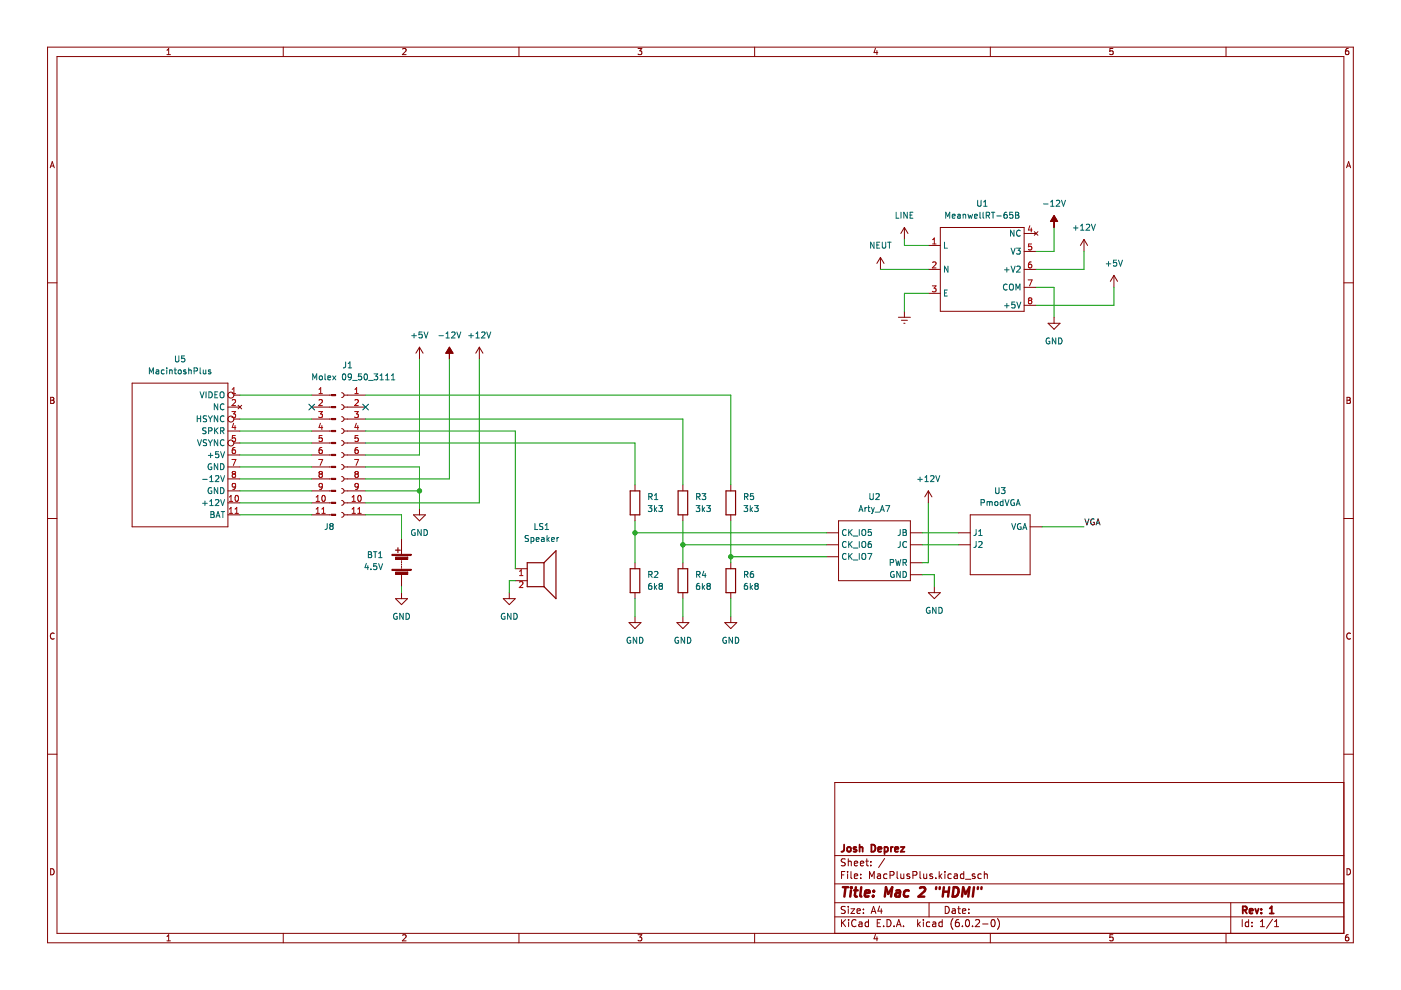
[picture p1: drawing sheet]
<svg xmlns="http://www.w3.org/2000/svg" width="297mm" height="210mm" viewBox="0 0 297 210" stroke-linecap="round" stroke-linejoin="round" font-family="sans-serif">
<path d="M.1 0h297v209.9h-297z" fill-rule="evenodd" fill="#fff" stroke="#fff" stroke-width=".21"/>
<g fill="none" stroke="#840000" stroke-width=".21">
<path d="M10.1 10h276.8v189.9h-276.8zM12.1 12h272.8v185.9h-272.8zM35.4 11.6h.7M35.4 10.7l.4-.4v1.3M60.1 10v2M85.4 10.4l.5-.1 .2 .4-.8 .9h.8M110 10v2M135.3 10.3h.8l-.5 .5 .4 .1v.6l-.2 .1-.5-.1M160 10v2M185.6 10.2l-.3 .9h.8M185.9 10.7v.9M210 10v2"/>
<path d="M236 10.3h-.7v.6l.6-.1 .1 .7-.2 .1-.5-.1M259.9 10v2M285.9 10.3h-.4l-.2 .3v.7l.2 .3 .4-.1v-.7h-.4l-.2 .2M10.6 35.6l.5-1.3 .4 1.3M10.8 35.2h.6M285.5 35.6l.4-1.3 .5 1.3M285.6 35.2h.6M10.1 60h2M186.7 54.6v2.5M186.7 54.6l-.8 1.2M186.7 54.6l.7 1.2M191.7 48.2v2.6"/>
<path d="M191.7 48.2l-.7 1.3M191.7 48.2l.8 1.3M196.8 52h2.6M196.8 57.1h2.6M199.4 48.2h17.7v17.8h-17.7zM217.1 57.1h2.6M217.1 49.5h2.6M217.1 53.3h2.6M219.3 49.1l.8 .8M220.1 49.1l-.8 .8M223.5 47v1.2M223.5 45.7l.7 1.3h-1.5z"/>
<path d="M229.8 50.8l-.7 1.2M229.8 50.8v2.5M229.8 50.8l.8 1.2M236.2 58.4l-.8 1.3M236.2 58.4v2.5M236.2 58.4l.7 1.3M284.9 60h2M88.9 73.6v2.6M88.9 73.6l.8 1.3M88.9 73.6l-.7 1.3M95.3 74.9v1.3M95.3 73.6l.7 1.3h-1.5z"/>
<path d="M101.6 73.6l.8 1.3M101.6 73.6v2.6M101.6 73.6l-.7 1.3M190.5 67.3h2.5M191.1 67.9h1.3M191.6 68.5h.3M191.7 66v1.3M196.8 62.2h2.6M217.1 60.9h2.6M217.1 64.7h2.6M222.2 68.5h2.6l-1.3 1.3zM223.5 67.3v1.2"/>
<path d="M10.7 84.2h.5l.2 .3-.2 .4 .2 .1 .1 .3-.3 .2h-.5zM10.7 84.9h.5M28 81.2h20.3v30.5h-20.3zM48.3 86.3h2.6M48.3 91.4h2.6M48.3 96.5h2.6M48.3 99h2.6M49.6 83.8h1.3M49.6 88.8h1.3M49.6 93.9h1.3M50.5 85.9l.7 .8M51.2 85.9l-.7 .8"/>
<path d="M66.1 83.8h4.2M66.1 86.3h4.2M66.1 88.8h4.2M66.1 91.4h4.2M66.1 93.9h4.2M66.1 96.5h4.2M66.1 99h4.2M72.4 98.5a.51 .51 0 0 1 .5 .5 .51 .51 0 0 1-.5 .5M72.4 96a.51 .51 0 0 1 .5 .5 .51 .51 0 0 1-.5 .5M72.4 93.4a.51 .51 0 0 1 .5 .5 .51 .51 0 0 1-.5 .5M72.4 90.9a.51 .51 0 0 1 .5 .5 .51 .51 0 0 1-.5 .5M72.4 88.3a.51 .51 0 0 1 .5 .5 .51 .51 0 0 1-.5 .6"/>
<path d="M72.4 85.8a.51 .51 0 0 1 .5 .5 .51 .51 0 0 1-.5 .5M72.4 83.3a.51 .51 0 0 1 .5 .5 .51 .51 0 0 1-.5 .5M72.9 83.8h4.6M72.9 86.3h4.6M72.9 88.8h4.6M72.9 91.4h4.6M72.9 93.9h4.6M72.9 96.5h4.6M72.9 99h4.6M285.6 84.2h.4l.3 .3-.3 .4 .3 .1v.3l-.2 .2h-.5zM285.6 84.9h.4M10.1 109.9h2"/>
<path d="M48.3 106.6h2.6M48.3 109.2h2.6M48.3 101.5h2.6M48.3 104.1h2.6M66.1 106.6h4.2M66.1 109.2h4.2M66.1 101.5h4.2M66.1 104.1h4.2M72.4 108.7a.51 .51 0 0 1 .5 .5 .51 .51 0 0 1-.5 .5M72.4 106.1a.51 .51 0 0 1 .5 .5 .51 .51 0 0 1-.5 .5M72.4 103.6a.51 .51 0 0 1 .5 .5 .51 .51 0 0 1-.5 .5M72.4 101a.51 .51 0 0 1 .5 .5 .51 .51 0 0 1-.5 .6"/>
<path d="M72.9 106.6h4.6M72.9 109.2h4.6M72.9 101.5h4.6M72.9 104.1h4.6M85.1 114.2v3.3M85.1 118.6v.2M85.1 119.1v.2M85.1 119.6v.2M87.7 109.2h2.5l-1.3 1.2zM88.9 107.9v1.3M134.6 102.8v1.3M134.6 109.2v1.2"/>
<path d="M134.6 119.3v1.3M144.8 102.8v1.3M144.8 109.2v1.2M144.8 119.3v1.3M154.9 102.8v1.3M154.9 109.2v1.2M154.9 119.3v1.3M175.2 113h2.6M175.2 115.5h2.6M175.2 118h2.6M177.8 110.4h15.2v12.7h-15.2zM193 113h2.6"/>
<path d="M193 115.5h2.6M193 119.3h2.6M196.8 104.1l-.7 1.3M196.8 104.1v2.5M196.8 104.1l.8 1.3M203.2 113h2.5M203.2 115.5h2.5M205.7 109.2h12.7v12.7h-12.7zM218.4 111.7h2.5M284.9 109.9h2M11.5 134.3a.58 .58 0 0 0-.8 .6 .58 .58 0 0 0 .8 .5M83.9 126.9h2.5l-1.3 1.3z"/>
<path d="M85.1 120.1v.2M85.1 120.6v.2M85.1 121.9v2.5M85.1 125.7v1.2M106.7 126.9h2.5l-1.2 1.3zM108 125.7v1.2M109.2 123.1h2.6M109.2 120.6h2.6M133.4 132h2.5l-1.3 1.3zM134.6 125.7v1.2M134.6 130.7v1.3M143.5 132h2.6l-1.3 1.3z"/>
<path d="M144.8 125.7v1.2M144.8 130.7v1.3M153.7 132h2.5l-1.3 1.3zM154.9 125.7v1.2M154.9 130.7v1.3M193 121.9h2.6M196.8 125.7h2.6l-1.3 1.2zM198.1 124.4v1.3M286.3 134.3a.58 .58 0 0 0-.8 .6 .58 .58 0 0 0 .8 .5M10.1 159.9h2M284.9 159.9h2M284.9 165.9h-107.9v32"/>
<path d="M10.7 184.2a.66 .66 0 0 1 .8 .6 .66 .66 0 0 1-.8 .7zM35.4 198.6l.4-.4v1.3M35.4 199.5h.7M60.1 197.9v2M85.4 198.3l.5-.1 .2 .4-.8 .9h.8M110 197.9v2M135.3 198.2h.8l-.5 .5 .4 .1v.6l-.2 .1-.5-.1M160 197.9v2M177 194.4h107.9M177 191.4h107.9M177 187.4h107.9M177 181.4h107.9"/>
<path d="M178.4 195v1.5M178.4 185.5h.5M178.6 195.6l.7 .9M179.1 184.8h-.7v1.5M179.2 192.2h-.6l-.2 .1v.4l.7 .3 .1 .4-.3 .3-.5-.1M179.2 182.2l-.6-.1-.2 .1v.5l.7 .2 .1 .4-.3 .3-.5-.1M179.3 195l-.9 .8M179.7 184.8v.1M179.7 185.3v1M179.9 182.1v1.5M179.9 192.2v.1M179.9 192.7v1"/>
<path d="M179.9 182.7l.2-.1 .3 .1 .1 .9M179.9 195v.1M179.9 195.5v1M180.4 192.7h.8l-.8 1h.8M180.4 184.8v1.3l.2 .2M181.1 185.8l.7-.2v-.2l-.5-.1-.2 .2 .1 .7h.6M181.1 183.1l.7-.2v-.2l-.5-.1-.2 .2 .1 .7h.6M181.5 195.1a.71 .71 0 0 0-1 .5 .71 .71 0 0 0 .7 .9l.3-.2M181.7 193.2l.7-.2-.1-.3h-.4l-.2 .2 .1 .7h.5M182.1 195.5h.6l.1 1M182.4 183.1l.7-.2v-.2l-.5-.1-.2 .2 .1 .7h.6M182.5 186.1v.2"/>
<path d="M182.5 185.4v.1M182.8 195.8l-.5 .1-.2 .2 .2 .4 .5-.1M183.1 192.7v.2M183.1 193.5v.2M183.6 182.6h.5M183.8 182.1v1.3l.3 .2M184.1 195.5h-.4l-.3 .3 .2 .6h.5M184.1 195v1.5M184.3 186.3v-1.5l.5 1.1 .5-1.1v1.5M184.6 183.4v.2M184.6 182.7v.1M184.7 193.7l.5-1.5 .5 1.5"/>
<path d="M184.8 193.2h.8M185.6 198.1l-.3 .9h.8M185.9 198.6v.9M186 195.7h.5M186.1 185.4h.5l.1 .9M186.5 192.1l-.4 1.1h1M186.7 195h-.7v1.5h.7M186.7 185.6l-.5 .1-.2 .2 .2 .4 .5-.1M186.8 192.7v1M187.3 196.3v.2M187.6 182l-1.3 1.9M188.1 195a.76 .76 0 0 1 .8 .7 .76 .76 0 0 1-.8 .8z"/>
<path d="M188.1 185.4l-.5-.1-.3 .3 .2 .6h.6M188.7 185.6l.7-.1 .2-.2-.1-.4-.8-.1v1.5M189.6 196.3v.2M190.1 196.5l.5-1.5 .5 1.5M190.2 196h.7M190.2 184.8v1.3l.2 .2M191 185.3l.1 .9 .3 .1 .2-.2M191.6 196.3v.2M191.6 185.3v1M192.8 185.4l-.3-.1-.2 .2v.2l.5 .2v.3h-.5M193.6 185.6l.7-.1 .1-.2-.1-.4-.7-.1v1.5M194.6 195v1.5"/>
<path d="M194.7 195.9l.4 .6M195.1 184.8v1.3l.2 .2M195.1 195.5l-.5 .5M195.8 195v.1M195.8 195.5v1M195.8 185.3l.1 .9 .4 .1 .2-.2M196.5 185.3v1M197 191.4v3M197.1 195.5h-.4l-.3 .3 .2 .6h.5M197.7 185.4l-.4-.1-.2 .2 .1 .2 .5 .2v.3h-.6M197.8 195.5h.5l.1 1M198.4 195.8l-.5 .1-.2 .2 .2 .4 .5-.1"/>
<path d="M198.4 186.1v.2M199.1 184.8v1.5M199.3 185.7l.4 .6M199.7 185.3l-.6 .6M199.8 195.5h-.5l-.2 .3 .1 .6h.6M199.8 195v1.5M200.3 184.8v.1M200.3 185.3v1M200.4 192.2a.76 .76 0 0 1 .9 .7 .76 .76 0 0 1-.9 .8zM201.7 185.4l-.4-.1-.3 .3 .1 .6h.6M201.9 192.7h.6l.1 1M202.1 194.8a1.72 1.72 0 0 0 0 2.2"/>
<path d="M202.3 185.4h.6l.1 .9M202.6 193l-.5 .1-.3 .2 .3 .4 .5-.1M203 185.6l-.5 .1-.2 .2 .2 .4 .5-.1M203.1 192.7h.5M203.3 192.2v1.3l.3 .2M203.3 195h-.5a1.01 1.01 0 0 0 0 1.5l.5-.2 .1-.5-.3-.3-.4 .1-.1 .2M204.1 193.2l.7-.2-.1-.3h-.4l-.2 .2v.7h.6M204.1 196.3v.2M204.3 185.4l-.4-.1-.3 .3 .2 .6h.5M204.3 184.8v1.5M204.7 186.4h1.1M204.8 195.1l.3-.1a.8 .8 0 0 1 .5 .7 .8 .8 0 0 1-.5 .8l-.4-.6z"/>
<path d="M205.4 193.5v.2M205.4 192.7v.2M206.2 196.3v.2M206.7 185.4l-.4-.1-.2 .2 .1 .2 .5 .2v.3h-.6M206.8 195.1l.6-.1 .3 .4-.9 1.1h.9M208 185.4l-.4-.1-.3 .3 .2 .6h.5M208.3 195.9h1.2M208.7 185.4l.2-.1 .4 .1v.9M208.7 184.8v1.5M210 197.9v2M210.3 195.1l.2-.1a.8 .8 0 0 1 .5 .7 .8 .8 0 0 1-.5 .8l-.4-.6zM211.5 194.8a1.72 1.72 0 0 1 0 2.2"/>
<path d="M236 198.2h-.7v.6l.6-.1 .1 .7-.2 .1-.5-.1M259.9 197.9v2M260.9 191.4v6.5M263.4 195v1.5M264.7 195.5h-.4l-.3 .3 .2 .6h.5M264.7 195v1.5M265.4 196.3v.2M265.4 195.5v.2M267.2 196.5h.9M267.2 195.4l.5-.4v1.5M269.8 194.9l-1.3 1.9M270.2 196.5h.9"/>
<path d="M270.2 195.4l.5-.4v1.5M285.6 184.2a.66 .66 0 0 1 .7 .6 .66 .66 0 0 1-.7 .7zM285.9 198.2h-.4l-.2 .3v.7l.2 .3 .4-.1v-.7h-.4l-.2 .2"/>
<circle cx="49" cy="88.8" r=".63"/>
<circle cx="49" cy="93.9" r=".63"/>
<circle cx="49" cy="83.8" r=".63"/>
</g>
<g fill="none" stroke="#840000" stroke-width=".39">
<path d="M179 179.1l-.1 1.3-.5 .2M179.7 179.7l.2-.1 .4 .1 .1 .6-.1 .2-.4 .1-.2-.2zM181.5 179.7l-.3-.1-.2 .2v.2l.5 .2v.3h-.5M182.3 179.7l.2-.1 .3 .1 .1 .9M182.3 179.1v1.5M184.8 179.1a.76 .76 0 0 1 .8 .7 .76 .76 0 0 1-.8 .8zM187.5 179.7l.5-.1 .3 .3-.2 .6h-.6M187.5 179.6v1.5M188.9 179.6v1M189.3 179.6l-.4 .3M191 179.6h.7l-.7 1h.7M186.2 180.1l.7-.2-.1-.2-.4-.1-.2 .2 .1 .7h.5"/>
<path d="M189.7 180.1l.8-.2-.1-.2-.4-.1-.3 .2 .1 .7h.6M263.5 193l.7-.1 .2-.2-.1-.4-.8-.1v1.5M263.9 193l.5 .7M264.9 193.2l.7-.2v-.3h-.5l-.2 .2 .1 .7h.6M266.1 192.7l.4 1 .3-1M267.4 193.5v.2M267.4 192.7v.2M269.2 193.7h.9M269.2 192.6l.4-.4v1.5"/>
</g>
<g fill="none" stroke="#840000" stroke-width=".52">
<path d="M178.7 188.1h1.1M179.3 188.1l-.3 2M180.4 188.8l-.1 1.3M180.5 188.1v.2M181.1 188.8h.8M181.5 188.1l-.3 1.7 .1 .2 .4 .1M182.6 188.1l-.2 1.7 .2 .3M183.4 189.4l1-.2-.1-.3-.5-.1-.4 .3v.9h.8M185.1 189.9v.2M185.3 188.9l-.1 .2M187.6 190.1l.2-2 .5 1.4 .9-1.4-.3 2M190 188.9h.8l-.1 1.2"/>
<path d="M190.8 189.2l-.6 .1a.4 .4 0 0 0-.4 .4 .4 .4 0 0 0 .3 .4l.6-.1M192.7 188.9a.66 .66 0 0 0-1 .3l-.1 .5 .2 .3h.8M195 188.3l.4-.2h.4l.3 .2v.4l-.1 .3-1.3 1.1h1.3M198.5 188.1v.4M199.3 188.1l-.1 .4M200 189.1h1.1M200.1 188.1l-.2 2M201.3 188.1l-.3 2M202.2 188.1a.96 .96 0 0 1 1 .6 .96 .96 0 0 1-.3 1.1l-.5 .3h-.4zM204 190.1l.2-2 .5 1.4 .8-1.4-.2 2M206.5 188.1l-.3 2M207.4 188.1l-.1 .4"/>
<path d="M208.1 188.1v.4"/>
</g>
<g fill="none" stroke="#006464" stroke-width=".21">
<path d="M185.3 51.3v1.3l-.7-1.3v1.3M185.9 51.9h.4M186.5 51.3h-.6v1.3h.6M187.1 51.3v1.1l.2 .2h.2l.3-.2v-1.1M188.2 51.3h.7M188.6 51.3v1.3M190 45v1.3h.6M191 45v1.3M192.4 45v1.3l-.8-1.3v1.3M193 45.6h.4M193.6 45h-.6v1.3h.6M200.3 51.3v1.3h.6"/>
<path d="M200.5 46.3v-1.3l.4 .9 .5-.9v1.3M201 56.4v1.3l-.7-1.3v1.3M201.9 45.8l.6-.1-.1-.2-.3-.1-.2 .2 .1 .6h.4M203.1 45.5h.4l.1 .8M203.6 45.7l-.6 .3 .2 .3 .4-.1M204.2 45.5h.5v.8M204.2 45.4v.9M205.2 45.4l.3 .9 .2-.6 .3 .6 .2-.9M206.6 45.8l.6-.1v-.2l-.4-.1-.2 .2 .1 .6h.5M207.3 42.5v1l.2 .2h.4l.1-.2v-1M207.8 45v1.1l.1 .2M208.4 45v1.1l.2 .2"/>
<path d="M208.6 43.7h.7M208.6 42.8l.3-.3v1.2M209.1 45.7l.6-.1 .1-.5-.7-.1v1.3M209.4 45.7l.4 .6M210.2 45h.7M210.5 45v1.3M211.3 45.8h1M213 57.2h1M213.4 45l-.3 .1-.2 .2-.1 .7 .3 .3 .4-.2-.1-.6h-.3l-.3 .2M213.5 56.7v1M214.4 52.6l.4 1.3 .4-1.3M214.4 56.4l.4 1.3 .4-1.3"/>
<path d="M214.7 45h-.6v.6l.6-.1v.6l-.2 .2-.4-.2M215 48.8v1.3l-.7-1.3v1.3M215.3 45h.4l.3 .2-.3 .4 .3 .1v.3l-.2 .3h-.5zM215.3 45.6h.4M215.5 52.6h.8l-.4 .5 .3 .1v.6l-.1 .1-.6-.1M215.6 56.5l.5-.1 .2 .4-.8 .9h.8M216.3 48.9a.56 .56 0 0 0-.8 .5 .56 .56 0 0 0 .8 .6M221.2 43.2h1M222.8 42.8l.3-.3v1.2M222.8 43.7h.7M224 42.6l.4-.1 .3 .3-.8 .9h.8M225.1 42.5l.4 1.2 .4-1.2"/>
<path d="M227.6 48.3h1M228.1 47.8v1M229.1 48.8h.7M229.1 47.9l.4-.4v1.3M230.3 47.7l.5-.2 .2 .4-.7 .9h.7M231.4 47.5l.4 1.3 .4-1.3M234.5 55.9h1M235 55.5v.9M236.7 55.2h-.6v.6l.6-.1v.6l-.2 .1-.4-.1M237.1 55.2l.5 1.2 .4-1.2M31.7 79.3v-1.3l.4 .9 .4-.9v1.3M33.1 78.5h.5l.1 .8"/>
<path d="M33.7 78.7l-.6 .3 .1 .3 .5-.1M34.8 78.5l-.4-.1-.2 .3 .1 .5h.5M35.4 78v.1M35.4 78.4v.9M36 78.5h.4l.1 .8M36 78.4v.9M36.9 78.4h.5M37.1 78v1.1l.3 .2M37.2 75.5v1l.2 .2h.3l.2-.2v-1M37.8 78.5l.2-.1 .4 .1-.1 .7-.5-.1zM39.1 75.5h-.6v.6l.6-.1v.6l-.1 .1-.5-.1M39.4 78.5l-.3-.1-.2 .2 .1 .2 .4 .1v.3h-.5"/>
<path d="M40 78.5h.5l.1 .8M40 78v1.3M41.2 78.7l.6-.1v-.5l-.6-.1v1.3M42.4 78v1.1l.2 .2M43.1 78.4l.1 .8 .4-.1M43.6 78.4v.9M44.7 78.5l-.3-.1-.2 .2v.2l.5 .1v.3h-.5M67.8 79.8l.1-.1 .4 .1-.1 .7-.4-.1zM68.9 79.3v1.1l.2 .1M70.5 79.7l.7 .8M71.2 79.7l-.7 .8M72.7 79.4l.2-.1a.68 .68 0 0 1 .4 .6 .68 .68 0 0 1-.4 .6l-.3-.4z"/>
<path d="M73.3 76.7l-.1 1.1-.4 .2M73.8 78h.8M73.8 77.1l.4-.4v1.3M74.5 79.8l-.2 .3-.4-.1v-.6l.4-.1 .2 .2v.7l-.2 .3h-.4M76.6 79.3h-.6v.6l.6-.1v.6l-.1 .1-.5-.1M77.3 79.4l.2-.1a.68 .68 0 0 1 .4 .6 .68 .68 0 0 1-.4 .6l-.3-.4zM79.3 79.3h.8l-.4 .5 .3 .1v.5l-.2 .1-.5-.1M80.6 79.6l.3-.3v1.2M81.8 79.6l.3-.3v1.2M83 79.6l.3-.3v1.2M87.3 71.2h1M87.8 70.7v1"/>
<path d="M89.5 70.4h-.6l-.1 .6 .6-.1 .1 .6-.2 .2-.5-.2M89.9 70.4l.4 1.3 .5-1.3M93 71.2h1M94.6 71.7h.7M94.6 70.7l.3-.3v1.3M95.8 70.5l.5-.1 .2 .3-.8 1h.8M96.9 70.4l.4 1.3 .4-1.3M99.4 71.2h1M99.9 70.7v1M100.9 71.7h.7M100.9 70.7l.4-.3v1.3M102.1 70.5l.5-.1 .2 .3-.7 1h.7"/>
<path d="M103.2 70.4l.4 1.3 .4-1.3M200.3 62.1h.4M200.9 61.5h-.6v1.3h.6M213 64.8h1M213.5 64.3v1M213.5 60.4a.56 .56 0 0 0-.8 .5 .56 .56 0 0 0 .8 .5M214.1 60.4l.2-.2a.43 .43 0 0 1 .6 .5v.4a.42 .42 0 0 1-.5 .4 .42 .42 0 0 1-.4-.4zM215.2 64h-.6l-.1 .6h.6l.1 .6-.2 .1-.5-.1M215.4 61.5v-1.3l.4 .9 .4-.9v1.3M215.6 64l.4 1.3 .4-1.3M222.5 71.7a.58 .58 0 0 0-.7 .6 .58 .58 0 0 0 .8 .5v-.4h-.3M223.8 71.7v1.2l-.7-1.2v1.2"/>
<path d="M224.4 71.7a.64 .64 0 0 1 .8 .6 .64 .64 0 0 1-.8 .6zM41.8 88.2v1.2M41.8 88.8h.7M41.9 93.2l.4 1.3 .4-1.3M42.4 83.1l.4 1.2 .5-1.2M42.5 88.2v1.2M43.7 83.1v1.2M43.7 90.8l-.5-.1-.2 .2 .1 .3 .5 .3v.3l-.6 .1M43.8 88.2l-.7 .1v.3l.6 .3 .1 .3-.2 .2h-.5M43.8 93.3l-.7 .1v.3l.6 .3 .1 .3-.2 .2-.5-.1M44.2 88.2l.4 .6M44.2 93.2l.4 .7"/>
<path d="M44.2 96.6h.9M44.2 91.4l.6-.1 .1-.5-.7-.1v1.3M44.3 83.1a.64 .64 0 0 1 .7 .6 .64 .64 0 0 1-.7 .6zM44.6 88.8v.6M44.6 93.9v.6M44.7 96.1v.9M44.8 98.4a.58 .58 0 0 0-.7 .6 .58 .58 0 0 0 .8 .5v-.5h-.2M45 88.2l-.4 .6M45 93.2l-.4 .7M45.5 90.7v1.3M45.6 83.7h.4M45.7 91.2l.5 .8"/>
<path d="M46.2 83.1h-.6v1.2h.6M46.2 85.6v1.3l-.8-1.3v1.3M46.2 88.2v1.2l-.8-1.2v1.2M46.2 93.2v1.3l-.8-1.3v1.3M46.2 98.3v1.3l-.8-1.3v1.3M46.2 90.7l-.7 .7M46.3 95.8h-.6v.6l.6-.1v.6l-.1 .1-.5-.1M46.7 83.3l.3-.2a.43 .43 0 0 1 .5 .4v.4a.42 .42 0 0 1-.4 .5 .42 .42 0 0 1-.5-.5zM46.8 91.4l.6-.1v-.5l-.6-.1v1.3M46.8 98.3a.64 .64 0 0 1 .7 .6 .64 .64 0 0 1-.7 .7zM46.8 95.8l.4 1.2 .4-1.2M47.1 91.4l.4 .6"/>
<path d="M47.5 85.7a.56 .56 0 0 0-.8 .6 .56 .56 0 0 0 .8 .5M47.5 88.3a.56 .56 0 0 0-.8 .5 .56 .56 0 0 0 .8 .5M47.5 93.4a.56 .56 0 0 0-.8 .5 .56 .56 0 0 0 .8 .5M66.3 80.5v-1.2l.4 .9 .4-.9v1.2M69.5 80.1l.6-.1-.1-.2-.3-.1-.2 .2 .1 .6h.4M74.8 80.7h.9M78.1 80.7h1M80.6 80.5h.7M81.8 80.5h.7M83 80.5h.7M43 106.7h.9M43 101.6h.9"/>
<path d="M43.4 106.2v1M44.5 107.2h.7M44.5 101.2l.3-.4v1.3M44.5 106.3l.3-.4v1.3M44.5 102.1h.7M44.7 108.5h.4l.3 .2-.3 .4 .3 .1v.3l-.2 .2h-.5zM44.7 109.1h.4M44.8 103.4a.58 .58 0 0 0-.7 .6 .58 .58 0 0 0 .8 .5v-.4h-.2M45.7 106l.5-.1 .2 .4-.8 .9h.8M45.7 101l.5-.2 .2 .4-.8 .9h.8M45.8 109.7l.4-1.2 .4 1.2M45.9 109.4h.6"/>
<path d="M46.2 103.4v1.3l-.8-1.3v1.3M46.8 103.4a.64 .64 0 0 1 .7 .6 .64 .64 0 0 1-.7 .7zM46.8 105.9l.4 1.3 .4-1.3M46.8 100.8l.4 1.3 .4-1.3M46.9 108.5h.7M47.3 108.5v1.2M69.4 111l-.1 1.1-.4 .2M70.2 111.5l-.3 .3v.2l.3 .3h.2l.2-.3v-.2l-.2-.3M70.2 111.5l-.3-.2 .3-.3h.2l.2 .2-.2 .3M70.2 111.5h.2M77.7 119.4l-.3 1h.8M78 119.9v.9"/>
<path d="M78.1 117h.4l.3 .2-.3 .4 .3 .1v.3l-.2 .2h-.5zM78.1 117.6h.4M79.2 117h.7M79.6 117v1.2M79.9 119.5h-.7v.6l.6-.1 .1 .7-.2 .1-.5-.1M80.3 118.2h.7M80.3 117.3l.3-.3v1.2M80.3 119.5l.4 1.3 .4-1.3M88 112.3a.58 .58 0 0 0-.8 .6 .58 .58 0 0 0 .8 .5v-.4h-.2M89.3 112.3v1.2l-.7-1.2v1.2M89.9 112.3a.64 .64 0 0 1 .7 .6 .64 .64 0 0 1-.7 .6zM112.1 113.6l-.5-.1-.3 .3 .1 .3 .6 .2v.4h-.7"/>
<path d="M112.6 114h.4l.2 .2-.1 .5h-.5M112.6 114v1.2M113.4 111v1.3h.6M113.7 114.4l.6-.1-.1-.3h-.3l-.2 .1v.6h.5M114.8 114h.5l.1 .8M115.1 111.1h-.7v.4l.6 .2 .1 .3-.2 .3-.5-.1M115.4 114.3l-.6 .2 .2 .3 .4-.1M115.6 112.3h.7M115.6 111.4l.3-.4v1.3M116 113.5v1.3M116.1 114.3l.4 .5M116.5 114l-.5 .4"/>
<path d="M116.9 114.4l.7-.1-.1-.3h-.4l-.2 .1 .1 .6h.5M118.1 114v.8M118.5 114l-.4 .2M137.4 107.2h.8l-.4 .5 .4 .1v.5l-.2 .2-.6-.2M137.6 105.3h.6v-.5l-.6-.1v1.2M137.9 105.3l.4 .6M138.8 107.2v1.3M138.8 105.9h.7M138.8 105l.3-.3v1.2M138.9 108l.3 .5M139.2 107.6l-.4 .5M139.7 107.2h.8l-.5 .5 .4 .1v.5l-.2 .2-.5-.2"/>
<path d="M147.6 107.2h.8l-.5 .5 .4 .1v.5l-.2 .2-.5-.2M147.7 105.3h.6l.1-.5-.7-.1v1.2M148 105.3l.4 .6M148.9 104.7h.7l-.4 .4 .4 .2v.5l-.2 .1-.5-.1M148.9 107.2v1.3M149 108l.4 .5M149.4 107.6l-.5 .5M149.8 107.2h.8l-.4 .5 .3 .1v.5l-.1 .2-.6-.2M157.7 107.2h.8l-.4 .5 .4 .1v.5l-.2 .2-.6-.2M157.9 105.3h.6v-.5l-.6-.1v1.2M158.2 105.3l.4 .6M159.1 107.2v1.3"/>
<path d="M159.2 108l.4 .5M159.6 107.6l-.5 .5M159.7 104.7h-.6v.6l.6-.1v.6l-.1 .1-.5-.1M160 107.2h.8l-.5 .5 .4 .1v.5l-.2 .2-.5-.2M179.4 114.9a.56 .56 0 0 0-.8 .5 .56 .56 0 0 0 .8 .6M179.4 112.4a.56 .56 0 0 0-.8 .5 .56 .56 0 0 0 .8 .5M179.4 117.5a.56 .56 0 0 0-.8 .5 .56 .56 0 0 0 .8 .5M179.9 112.3v1.2M179.9 114.8v1.3M179.9 117.3v1.3M180.1 112.8l.6 .7M180.1 115.4l.6 .7"/>
<path d="M180.1 117.9l.6 .7M180.7 112.3l-.8 .7M180.7 114.8l-.8 .7M180.7 117.3l-.8 .8M180.9 113.7h1M180.9 116.2h1M180.9 118.7h1M182.1 108.5l.4-1.3 .5 1.3M182.2 112.3v1.2M182.2 114.8v1.3M182.2 117.3v1.3M182.2 108.1h.6"/>
<path d="M182.8 115l.2-.2a.43 .43 0 0 1 .6 .4v.5a.42 .42 0 0 1-.5 .4 .42 .42 0 0 1-.4-.4zM182.8 112.5l.2-.2a.43 .43 0 0 1 .6 .4v.4a.42 .42 0 0 1-.5 .5 .42 .42 0 0 1-.4-.5zM182.8 117.5l.2-.2a.43 .43 0 0 1 .6 .5v.4a.42 .42 0 0 1-.5 .4 .42 .42 0 0 1-.4-.4zM183.4 107.6v.9M183.7 107.6l-.3 .3M184 107.6h.5M184 117.3h.8l-.5 1.3M184.2 107.2v1.1l.3 .2M184.4 104.7v1l.3 .2h.3l.2-.2v-1M184.7 114.8l-.4 .1-.2 .2v.7l.2 .3 .4-.1v-.6l-.4-.1-.2 .2M184.7 112.3h-.6v.6l.6-.1v.6l-.2 .1-.4-.1M184.8 107.6l.3 .9"/>
<path d="M185.1 108.5l-.3 .4M185.4 107.6l-.3 .9M185.6 108.6h.9M185.7 104.8l.5-.1 .2 .3-.8 .9h.8M186.6 108.5l.5-1.3 .4 1.3M186.8 108.1h.6M187.8 107.2h.8l-.5 1.3M188.7 119.3l.7-.1v-.5l-.7-.1v1.3M189.9 118.6l.3 1.3 .2-.9 .3 .9 .3-1.3M190.9 114.8l-.1 1.1-.4 .2M190.9 112.3l-.1 1.1-.4 .1M191.5 112.3h.4l.2 .2-.2 .4 .2 .1 .1 .3-.2 .2h-.5z"/>
<path d="M191.5 119.3l.6-.1v-.5l-.6-.1v1.3M191.5 112.9h.4M191.8 119.3l.4 .6M192.2 114.9a.56 .56 0 0 0-.8 .5 .56 .56 0 0 0 .8 .6M194.6 101.6h1M195.1 101.1v1M196.1 102.1h.7M196.1 101.2l.4-.4v1.3M197.3 101l.5-.2 .2 .4-.7 .9h.7M198.4 100.8l.4 1.3 .4-1.3M207 112.3l-.1 1.1-.4 .1M207 114.8l-.1 1.1-.4 .2"/>
<path d="M207.5 113.5h.7M207.5 114.9l.5-.1 .2 .4-.8 .9h.8M207.5 112.6l.4-.3v1.2M208 106.6l.6-.1 .1-.5-.7-.1v1.3M209.3 106.5l.3-.2 .2 .2M209.3 106.3v.9M209.8 106.5l.2-.2 .3 .1 .1 .8M209.8 106.5v.7M211 106.5l.2-.2 .3 .2v.6h-.5zM211.1 103.4v1l.2 .3 .4-.1 .1-.2v-1M212.3 103.4h.8l-.4 .5 .3 .1v.5l-.2 .2-.5-.2M212.7 106.4l-.4-.1-.2 .3 .1 .5h.5"/>
<path d="M212.7 105.9v1.3M213.1 105.9l.4 1.3 .4-1.3M214.5 111l.4 1.3 .4-1.3M215 106a.58 .58 0 0 0-.7 .6 .58 .58 0 0 0 .8 .5v-.5h-.3M215.4 107.2l.5-1.3 .4 1.3M215.6 106.8h.6M216.4 111.1a.58 .58 0 0 0-.7 .5 .58 .58 0 0 0 .8 .6v-.5h-.3M216.9 112.3l.4-1.3 .4 1.3M217 111.9h.6M78.6 120.7v.1M84.2 130.1a.58 .58 0 0 0-.8 .6 .58 .58 0 0 0 .8 .5v-.4h-.2M85.5 130v1.3l-.7-1.3v1.3"/>
<path d="M86.1 130a.64 .64 0 0 1 .7 .7 .64 .64 0 0 1-.7 .6zM107 130.1a.58 .58 0 0 0-.7 .6 .58 .58 0 0 0 .8 .5v-.4h-.3M108.3 130v1.3l-.7-1.3v1.3M108.9 130a.64 .64 0 0 1 .8 .7 .64 .64 0 0 1-.8 .6zM133.7 135.2a.58 .58 0 0 0-.8 .6 .58 .58 0 0 0 .8 .5v-.5h-.2M135 135.1v1.3l-.7-1.3v1.3M135.6 135.1a.64 .64 0 0 1 .7 .7 .64 .64 0 0 1-.7 .6zM137.6 121.8h.6v-.5l-.6-.1v1.2M137.9 121.8l.4 .6M138.1 123.7l-.4 .1-.1 .2-.1 .7 .2 .3 .5-.2-.1-.6h-.4l-.2 .2M138.8 121.3l.4-.1 .3 .3-.8 .9h.8M138.8 123.7v1.3"/>
<path d="M138.9 124.5l.3 .5M139.2 124.1l-.4 .5M140 124.2l-.3-.2 .3-.3h.2l.3 .2-.3 .3M140 124.2l-.3 .3v.2l.3 .3h.2l.3-.3v-.2l-.3-.3M140 124.2h.2M143.8 135.2a.58 .58 0 0 0-.7 .6 .58 .58 0 0 0 .8 .5v-.5h-.3M145.1 135.1v1.3l-.7-1.3v1.3M145.8 135.1a.64 .64 0 0 1 .7 .7 .64 .64 0 0 1-.7 .6zM147.7 121.8h.6l.1-.5-.7-.1v1.2M148 121.8l.4 .6M148.3 123.7l-.4 .1-.2 .2-.1 .7 .3 .3 .4-.2v-.6h-.4l-.3 .2M148.9 123.7v1.3"/>
<path d="M149 124.5l.4 .5M149.2 121.1l-.3 .9h.8M149.4 124.1l-.5 .5M149.5 121.6v.8M150.1 124.2l-.2-.2 .2-.3h.3l.2 .2-.2 .3M150.1 124.2l-.2 .3v.2l.2 .3 .4-.1 .1-.2v-.2l-.2-.3M150.1 124.2h.3M154 135.2a.58 .58 0 0 0-.8 .6 .58 .58 0 0 0 .8 .5v-.5h-.2M155.3 135.1v1.3l-.7-1.3v1.3M155.9 135.1a.64 .64 0 0 1 .7 .7 .64 .64 0 0 1-.7 .6zM157.9 121.8h.6v-.5l-.6-.1v1.2M158.2 121.8l.4 .6"/>
<path d="M158.4 123.7l-.4 .1-.1 .2-.1 .7 .2 .3 .5-.2-.1-.6h-.4l-.2 .2M159.1 123.7v1.3M159.2 124.5l.4 .5M159.6 124.1l-.5 .5M159.7 121.2h-.4l-.2 .3v.7l.2 .2 .4-.1v-.6l-.4-.1-.2 .3M160.3 124.2l-.3-.2 .3-.3h.2l.3 .2-.3 .3M160.3 124.2l-.3 .3v.2l.3 .3 .3-.1 .2-.2-.1-.3-.2-.2M160.3 124.2h.2M189.5 121.2a.58 .58 0 0 0-.7 .6 .58 .58 0 0 0 .8 .5v-.4h-.2M190.9 121.2v1.2l-.8-1.2v1.2M191.5 121.2a.64 .64 0 0 1 .7 .6 .64 .64 0 0 1-.7 .6zM197.1 128.8a.58 .58 0 0 0-.7 .6 .58 .58 0 0 0 .8 .5v-.4h-.3"/>
<path d="M198.5 128.8v1.2l-.8-1.2v1.2M199.1 128.8a.64 .64 0 0 1 .7 .6 .64 .64 0 0 1-.7 .6z"/>
</g>
<path d="M83.9 116.6h1M84.4 116.1v1.1M115.3 119.3h-3.5v5.1h3.5M115.3 119.3v5.1M115.3 119.3l2.6-2.5v10.1l-2.6-2.5M133.6 104.1h2v5.1h-2zM143.8 104.1h2v5.1h-2zM153.9 104.1h2.1v5.1h-2.1zM133.6 120.6h2v5.1h-2zM143.8 120.6h2v5.1h-2zM153.9 120.6h2.1v5.1h-2.1z" fill="none" stroke="#840000" stroke-width=".25"/>
<g fill="#840000" stroke="#840000" stroke-width=".21">
<path d="M83.1 120.7h4.1v.3h-4.1z" fill-rule="evenodd"/>
<path d="M83.1 117.5h4.1v.3h-4.1z" fill-rule="evenodd"/>
<path d="M83.9 121.3h2.6v.5h-2.6z" fill-rule="evenodd"/>
<path d="M83.9 118.1h2.6v.5h-2.6z" fill-rule="evenodd"/>
<path d="M223.5 45.7l.7 1.3h-.7v1.2v-1.2h-.8z" fill-rule="evenodd"/>
<path d="M70.3 109h.9v.3h-.9z" fill-rule="evenodd"/>
<path d="M70.3 106.5h.9v.2h-.9z" fill-rule="evenodd"/>
<path d="M70.3 104h.9v.2h-.9z" fill-rule="evenodd"/>
<path d="M70.3 101.4h.9v.3h-.9z" fill-rule="evenodd"/>
<path d="M70.3 98.9h.9v.2h-.9z" fill-rule="evenodd"/>
<path d="M70.3 96.3h.9v.3h-.9z" fill-rule="evenodd"/>
<path d="M70.3 93.8h.9v.3h-.9z" fill-rule="evenodd"/>
<path d="M70.3 91.3h.9v.2h-.9z" fill-rule="evenodd"/>
<path d="M70.3 88.7h.9v.3h-.9z" fill-rule="evenodd"/>
<path d="M70.3 86.2h.9v.2h-.9z" fill-rule="evenodd"/>
<path d="M70.3 83.6h.9v.3h-.9z" fill-rule="evenodd"/>
<path d="M95.3 73.6l.7 1.3h-.7v1.3v-1.3h-.8z" fill-rule="evenodd"/>
</g>
<g fill="none" stroke="#a90000" stroke-width=".21">
<path d="M197.7 51.7h.8M197.7 50.8l.4-.3v1.2M197.7 55.7l.5-.2 .3 .4-.8 .9h.8M218 59.3h.8l-.5 1.3M218.3 47.9l-.3 .9h.8M218.6 55.5l-.3 .1-.2 .2-.1 .8 .3 .2 .4-.1-.1-.6-.3-.1-.3 .3M218.6 48.3v.9M218.7 51.7h-.6l-.1 .6h.6l.1 .6-.2 .1-.5-.1M197.7 60.6h.8l-.5 .5 .4 .1v.6l-.2 .1-.5-.1M218.3 63.7l-.3-.2 .3-.4h.2l.3 .3-.3 .3M218.3 63.7l-.3 .2v.3l.3 .2h.2l.3-.2-.1-.4-.2-.1M218.3 63.7h.2"/>
<path d="M49.2 87.3h.8l-.5 .4 .4 .2v.5l-.2 .1-.5-.1M49.2 97.4h.8l-.5 1.3M49.2 83.5h.8M49.2 82.6l.4-.4v1.3M49.2 84.8l.5-.1 .3 .4-.8 .9h.8M49.5 89.7l-.3 1h.8M49.8 90.2v.9M49.8 94.9h-.3l-.2 .3-.1 .7 .3 .3 .4-.2-.1-.6h-.3l-.3 .2M49.9 92.3h-.6l-.1 .6h.6l.1 .6-.2 .1-.5-.1M67.6 87.3h.8l-.5 .4 .4 .2v.5l-.2 .1-.5-.1M67.6 97.4h.8l-.5 1.3M67.6 83.5h.8"/>
<path d="M67.6 84.8l.5-.1 .3 .4-.8 .9h.8M67.6 82.6l.4-.4v1.3M67.9 89.7l-.3 1h.8M68.2 94.9h-.3l-.2 .3-.1 .7 .3 .3 .4-.2-.1-.6h-.3l-.3 .2M68.2 90.2v.9M68.3 92.3h-.6l-.1 .6h.6l.1 .6-.2 .1-.5-.1M75.2 87.3h.8l-.5 .4 .4 .2v.5l-.2 .1-.5-.1M75.2 97.4h.8l-.5 1.3M75.2 83.5h.8M75.2 84.8l.5-.1 .3 .4-.8 .9h.8M75.2 82.6l.4-.4v1.3M75.5 89.7l-.3 1h.8"/>
<path d="M75.9 94.9h-.4l-.2 .3-.1 .7 .3 .3 .4-.2v-.6h-.4l-.3 .2M75.9 90.2v.9M75.9 92.3h-.6l-.1 .6h.7v.6l-.2 .1-.5-.1M48.6 106.3h.7M48.6 105.4l.4-.4v1.3M48.6 107.9l.4-.3v1.2M48.6 108.8h.7M49.5 100.5l-.3-.2 .3-.3h.3l.2 .2-.3 .3M49.5 100.5l-.3 .2v.3l.3 .2h.2l.3-.2-.1-.4-.2-.1M49.5 100.5h.2M49.8 108.8h.8M49.8 107.9l.4-.3v1.2"/>
<path d="M50 105.2l.1-.2a.68 .68 0 0 1 .5 .7 .68 .68 0 0 1-.5 .6l-.3-.5zM50 103l-.3 .3-.4-.1v-.6l.4-.1 .3 .2-.1 .8-.2 .2-.4 .1M67 106.3h.8M67 108.8h.8M67 105.4l.4-.4v1.3M67 107.9l.4-.3v1.2M67.9 100.5l-.3-.2 .3-.3h.3l.2 .2-.3 .3M67.9 100.5h.2M67.9 100.5l-.3 .2v.3l.3 .2h.2l.3-.2-.1-.4-.2-.1M68.2 108.8h.8M68.2 107.9l.4-.3v1.2M68.4 105.2l.1-.2a.68 .68 0 0 1 .5 .7 .68 .68 0 0 1-.5 .6l-.3-.5z"/>
<path d="M68.4 103l-.3 .3-.3-.1-.1-.6 .4-.1 .3 .2-.1 .8-.2 .2-.3 .1M74.6 106.3h.8M74.6 108.8h.8M74.6 105.4l.4-.4v1.3M74.6 107.9l.4-.3v1.2M75.5 100.5l-.3-.2 .3-.3h.4l.1 .2-.3 .3M75.5 100.5h.2M75.5 100.5l-.3 .2v.3l.3 .2h.2l.3-.2-.1-.4-.2-.1M75.9 108.8h.7M75.9 107.9l.3-.3v1.2M76 105.2l.2-.2a.68 .68 0 0 1 .4 .7 .68 .68 0 0 1-.4 .6l-.3-.5zM76 103l-.3 .3-.3-.1-.1-.6 .4-.1 .3 .2-.1 .8-.2 .2-.3 .1"/>
<path d="M110.2 122h.7M110.2 121.1l.3-.3v1.2M110.2 123.4l.4-.1 .3 .4-.8 .9h.8"/>
</g>
<path d="M230 110l.5 1.3 .4-1.3M232 110.1a.58 .58 0 0 0-.8 .6 .58 .58 0 0 0 .8 .5v-.5h-.2M232.4 111.3l.4-1.3 .4 1.3M232.5 110.9h.6" fill="none" stroke="#0f0f0f" stroke-width=".21"/>
<g fill="none" stroke="#009600" stroke-width=".21">
<path d="M186.7 57.1h10.1M191.7 50.8v1.2h5.1M223.5 48.2v5.1h-3.8M229.8 53.3v3.8h-10.1M88.9 76.2v20.3h-11.4M95.3 76.2v25.3h-17.8M101.6 76.2v30.4h-24.1M196.8 62.2h-5.1v3.8M219.7 60.9h3.8v6.4M236.2 60.9v3.8h-16.5M50.9 96.5h15.2M50.9 83.8h15.2"/>
<path d="M50.9 88.8h15.2M50.9 91.4h15.2M50.9 99h15.2M50.9 93.9h15.2M77.5 99h11.4v8.9M77.5 83.8h77.4v19M77.5 88.8h67.3v14M77.5 91.4h31.7v29.2M77.5 93.9h57.1v8.9M50.9 109.2h15.2M50.9 104.1h15.2M50.9 106.6h15.2"/>
<path d="M50.9 101.5h15.2M77.5 109.2h7.6v5M77.5 104.1h11.4M134.6 113h40.6M134.6 110.4v8.9M144.8 115.5h30.4M144.8 110.4v8.9M154.9 110.4v8.9M154.9 118h20.3M195.6 115.5h7.6M195.6 113h7.6M196.8 106.6v12.7h-1.2"/>
<path d="M220.9 111.7h8.9M85.1 124.4v1.3M109.2 123.1h-1.2v2.6M134.6 126.9v3.8M144.8 126.9v3.8M154.9 126.9v3.8M195.6 121.9h2.5v2.5"/>
</g>
<path d="M65.5 85.7l1.2 1.2M66.7 85.7l-1.2 1.2M76.9 85.7l1.2 1.2M78.1 85.7l-1.2 1.2" fill="none" stroke="#000084" stroke-width=".21"/>
<g fill="#009600" stroke="#009600" stroke-width=".21">
<circle cx="88.9" cy="104.1" r=".46"/>
<circle cx="154.9" cy="118" r=".46"/>
<circle cx="144.8" cy="115.5" r=".46"/>
<circle cx="134.6" cy="113" r=".46"/>
</g>
</svg>
